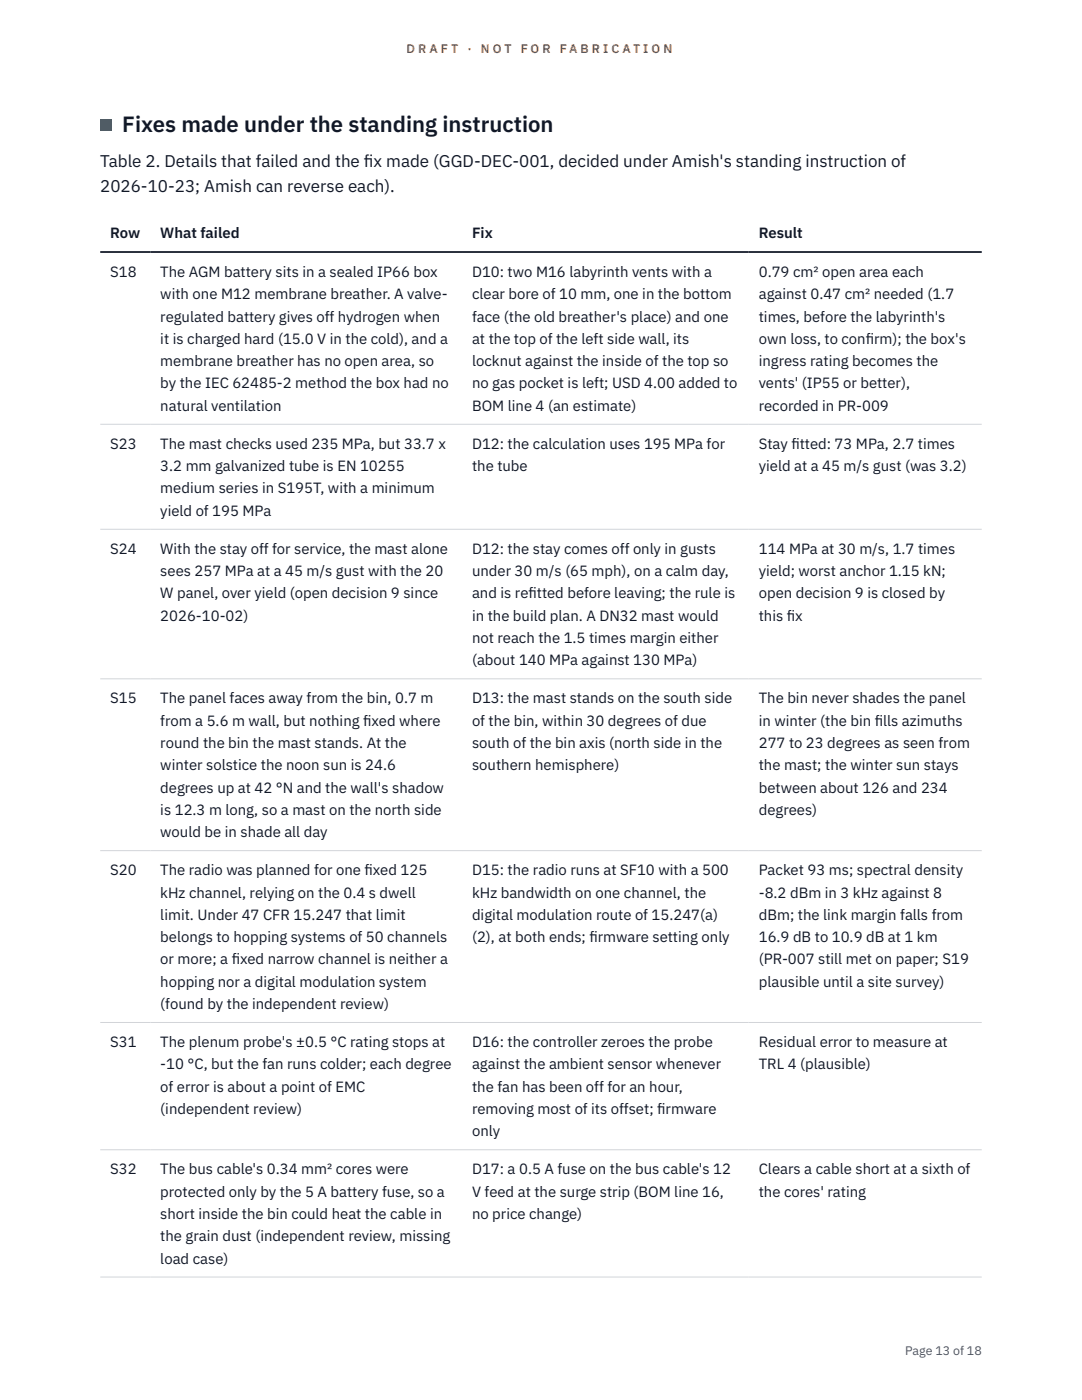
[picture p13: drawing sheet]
<svg xmlns="http://www.w3.org/2000/svg" width="216mm" height="279mm" viewBox="0 0 216 279" stroke-linecap="round" stroke-linejoin="round" font-family="sans-serif">
<defs><g id="words">
<text font-size="4.4" fill="#111827" x="24.4" y="26.4">Fixes made under the standing instruction</text>
<g font-size="3.4" fill="#111827">
<text x="20" y="33.3">Table 2. Details that failed and the f</text>
<text x="72.6" y="33.3">ix made (GGD-DEC-001, decided under Amish's standing instruction of</text>
<text x="20" y="38.4">2026-10-23; Amish can reverse each).</text>
</g>
<g font-size="3" fill="#111827">
<text x="22" y="47.5">Row</text>
<text x="32" y="47.5">What failed</text>
<text x="94.2" y="47.5">Fix</text>
<text x="151.4" y="47.5">Result</text>
<text x="22" y="55.3">S18</text>
<text x="32" y="55.3">The AGM battery sits in a sealed IP66 box</text>
<text x="32" y="59.7">with one M12 membrane breather. A valve-</text>
<text x="94.2" y="55.3">D10: two M16 labyrinth vents with a</text>
<text x="94.2" y="59.7">clear bore of 10 mm, one in the bottom</text>
<text x="151.4" y="55.3">0.79 cm² open area each</text>
<text x="151.4" y="59.7">against 0.47 cm² needed (1.7</text>
<text x="32" y="64.2">regulated battery gives off hydrogen when</text>
<text x="94.2" y="64.2">face (the old breather's place) and one</text>
<text x="151.4" y="64.2">times, before the labyrinth's</text>
<text x="32" y="68.6">it is charged hard (15.0 V in the cold), and a</text>
<text x="94.2" y="68.6">at the top of the left side wall, its</text>
<text x="151.4" y="68.6">own loss, to conf</text>
<text x="172.7" y="68.6">irm); the box's</text>
<text x="32" y="73.1">membrane breather has no open area, so</text>
<text x="32" y="77.5">by the IEC 62485-2 method the box had no</text>
<text x="94.2" y="73.1">locknut against the inside of the top so</text>
<text x="94.2" y="77.5">no gas pocket is left; USD 4.00 added to</text>
<text x="151.4" y="73.1">ingress rating becomes the</text>
<text x="151.4" y="77.5">vents' (IP55 or better),</text>
<text x="32" y="82">natural ventilation</text>
<text x="94.2" y="82">BOM line 4 (an estimate)</text>
<text x="151.4" y="82">recorded in PR-009</text>
<text x="22" y="89.6">S23</text>
<text x="32" y="89.6">The mast checks used 235 MPa, but 33.7 x</text>
<text x="94.2" y="89.6">D12: the calculation uses 195 MPa for</text>
<text x="151.4" y="89.6">Stay f</text>
<text x="157.9" y="89.6">itted: 73 MPa, 2.7 times</text>
<text x="32" y="94">3.2 mm galvanized tube is EN 10255</text>
<text x="94.2" y="94">the tube</text>
<text x="151.4" y="94">yield at a 45 m/s gust (was 3.2)</text>
<text x="32" y="98.5">medium series in S195T, with a minimum</text>
<text x="32" y="102.9">yield of 195 MPa</text>
<text x="22" y="110.6">S24</text>
<text x="32" y="110.6">With the stay off for service, the mast alone</text>
<text x="94.2" y="110.6">D12: the stay comes off only in gusts</text>
<text x="151.4" y="110.6">114 MPa at 30 m/s, 1.7 times</text>
<text x="32" y="115">sees 257 MPa at a 45 m/s gust with the 20</text>
<text x="32" y="119.4">W panel, over yield (open decision 9 since</text>
<text x="94.2" y="115">under 30 m/s (65 mph), on a calm day,</text>
<text x="94.2" y="119.4">and is ref</text>
<text x="105.5" y="119.4">itted before leaving; the rule is</text>
<text x="151.4" y="115">yield; worst anchor 1.15 kN;</text>
<text x="151.4" y="119.4">open decision 9 is closed by</text>
<text x="32" y="123.9">2026-10-02)</text>
<text x="94.2" y="123.9">in the build plan. A DN32 mast would</text>
<text x="151.4" y="123.9">this f</text>
<text x="157" y="123.9">ix</text>
<text x="94.2" y="128.3">not reach the 1.5 times margin either</text>
<text x="94.2" y="132.8">(about 140 MPa against 130 MPa)</text>
<text x="22" y="140.4">S15</text>
<text x="32" y="140.4">The panel faces away from the bin, 0.7 m</text>
<text x="94.2" y="140.4">D13: the mast stands on the south side</text>
<text x="151.4" y="140.4">The bin never shades the panel</text>
<text x="32" y="144.8">from a 5.6 m wall, but nothing f</text>
<text x="32" y="149.3">round the bin the mast stands. At the</text>
<text x="72.5" y="144.8">ixed where</text>
<text x="94.2" y="144.8">of the bin, within 30 degrees of due</text>
<text x="94.2" y="149.3">south of the bin axis (north side in the</text>
<text x="151.4" y="144.8">in winter (the bin f</text>
<text x="151.4" y="149.3">277 to 23 degrees as seen from</text>
<text x="174.6" y="144.8">ills azimuths</text>
<text x="32" y="153.7">winter solstice the noon sun is 24.6</text>
<text x="94.2" y="153.7">southern hemisphere)</text>
<text x="151.4" y="153.7">the mast; the winter sun stays</text>
<text x="32" y="158.2">degrees up at 42 °N and the wall's shadow</text>
<text x="151.4" y="158.2">between about 126 and 234</text>
<text x="32" y="162.6">is 12.3 m long, so a mast on the north side</text>
<text x="32" y="167.1">would be in shade all day</text>
<text x="151.4" y="162.6">degrees)</text>
<text x="22" y="174.7">S20</text>
<text x="32" y="174.7">The radio was planned for one f</text>
<text x="32" y="179.1">kHz channel, relying on the 0.4 s dwell</text>
<text x="72.7" y="174.7">ixed 125</text>
<text x="94.2" y="174.7">D15: the radio runs at SF10 with a 500</text>
<text x="94.2" y="179.1">kHz bandwidth on one channel, the</text>
<text x="151.4" y="174.7">Packet 93 ms; spectral density</text>
<text x="151.4" y="179.1">-8.2 dBm in 3 kHz against 8</text>
<text x="32" y="183.6">limit. Under 47 CFR 15.247 that limit</text>
<text x="94.2" y="183.6">digital modulation route of 15.247(a)</text>
<text x="151.4" y="183.6">dBm; the link margin falls from</text>
<text x="32" y="188">belongs to hopping systems of 50 channels</text>
<text x="94.2" y="188">(2), at both ends; f</text>
<text x="117.6" y="188">irmware setting only</text>
<text x="151.4" y="188">16.9 dB to 10.9 dB at 1 km</text>
<text x="32" y="192.5">or more; a f</text>
<text x="32" y="196.9">hopping nor a digital modulation system</text>
<text x="46.2" y="192.5">ixed narrow channel is neither a</text>
<text x="151.4" y="192.5">(PR-007 still met on paper; S19</text>
<text x="151.4" y="196.9">plausible until a site survey)</text>
<text x="32" y="201.4">(found by the independent review)</text>
<text x="22" y="209">S31</text>
<text x="32" y="209">The plenum probe's ±0.5 °C rating stops at</text>
<text x="94.2" y="209">D16: the controller zeroes the probe</text>
<text x="151.4" y="209">Residual error to measure at</text>
<text x="32" y="213.4">-10 °C, but the fan runs colder; each degree</text>
<text x="94.2" y="213.4">against the ambient sensor whenever</text>
<text x="151.4" y="213.4">TRL 4 (plausible)</text>
<text x="32" y="217.9">of error is about a point of EMC</text>
<text x="94.2" y="217.9">the fan has been off for an hour,</text>
<text x="32" y="222.3">(independent review)</text>
<text x="94.2" y="222.3">removing most of its offset; f</text>
<text x="94.2" y="226.8">only</text>
<text x="131.1" y="222.3">irmware</text>
<text x="22" y="234.4">S32</text>
<text x="32" y="234.4">The bus cable's 0.34 mm² cores were</text>
<text x="32" y="238.8">protected only by the 5 A battery fuse, so a</text>
<text x="94.2" y="234.4">D17: a 0.5 A fuse on the bus cable's 12</text>
<text x="94.2" y="238.8">V feed at the surge strip (BOM line 16,</text>
<text x="151.4" y="234.4">Clears a cable short at a sixth of</text>
<text x="151.4" y="238.8">the cores' rating</text>
<text x="32" y="243.3">short inside the bin could heat the cable in</text>
<text x="94.2" y="243.3">no price change)</text>
<text x="32" y="247.7">the grain dust (independent review, missing</text>
<text x="32" y="252.2">load case)</text>
</g>
<g font-size="2.5" fill="#b45309">
<text x="81.1" y="10.5">D R A F T</text>
<text x="93.3" y="10.5">·</text>
<text x="95.9" y="10.5">N O T</text>
<text x="103.9" y="10.5">F O R</text>
<text x="111.7" y="10.5">F A B R I C A T I O N</text>
</g>
<text font-size="2.5" fill="#4b5563" x="180.6" y="270.3">Page 13 of 18</text>
</g></defs>
<path d="M20 84.7h175.9M20 105.6h175.9M20 135.5h175.9M20 169.8h175.9M20 204.1h175.9M20 229.5h175.9M20 254.9h175.9" fill="none" stroke="#d1d5db" stroke-width=".2"/>
<path d="M20 50.3h175.9" fill="none" stroke="#111827" stroke-width=".35"/>
<path d="M20 23.8h2.2v2.2h-2.2z" fill="#0f766e"/>
<use href="#words"/>
</svg>
